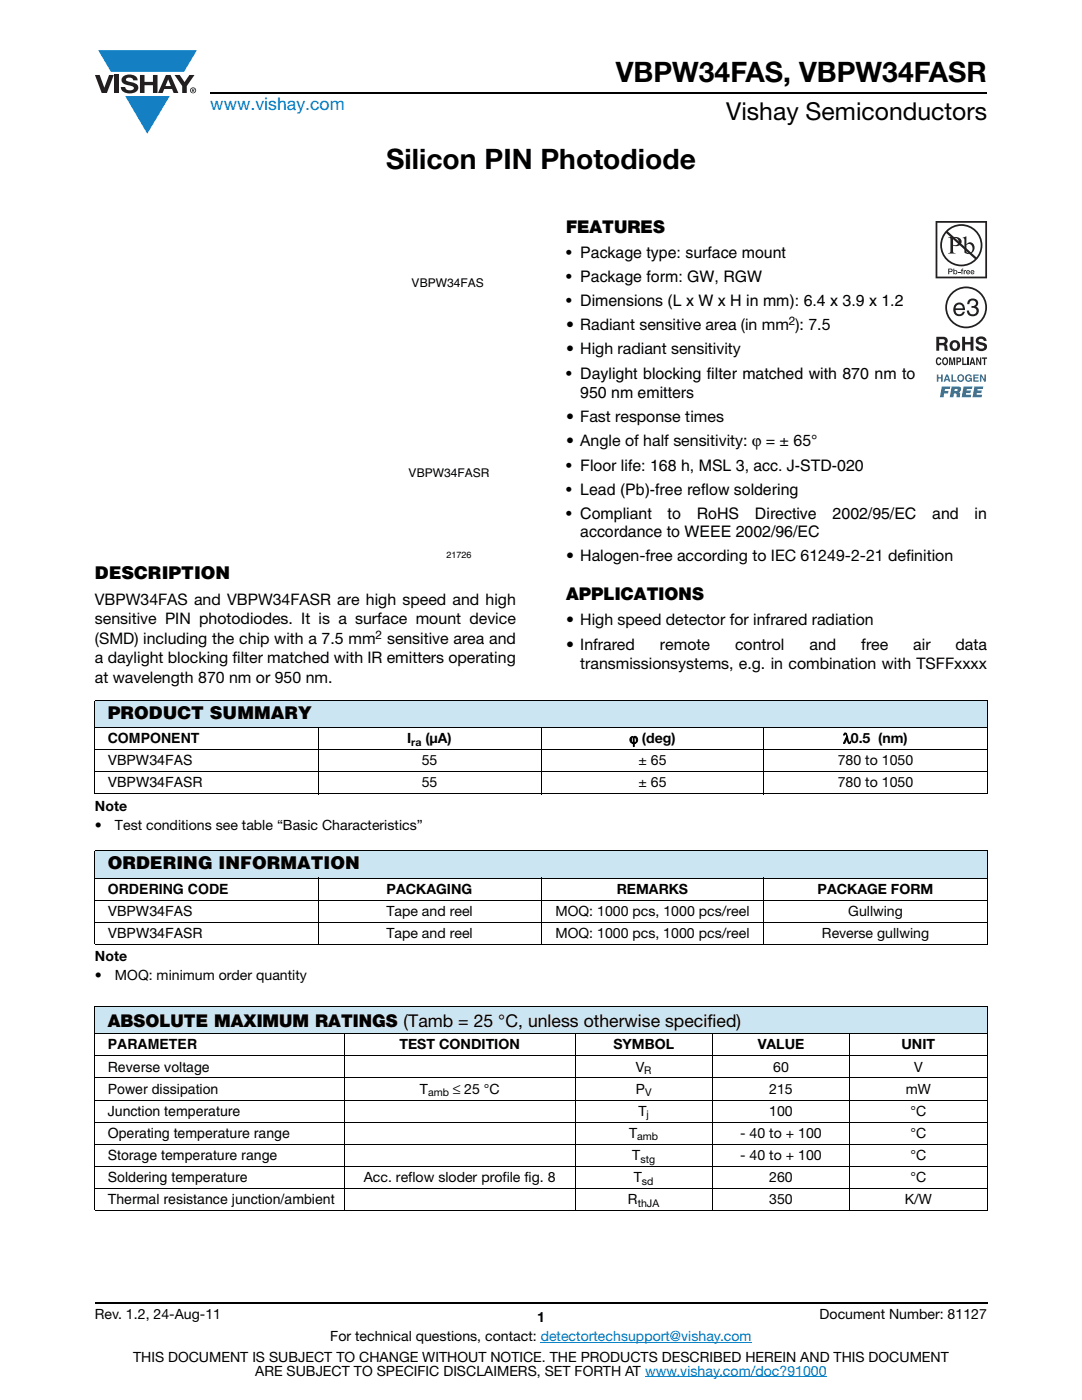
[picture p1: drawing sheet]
<svg xmlns="http://www.w3.org/2000/svg" width="216mm" height="279mm" viewBox="0 0 216 279" stroke-linecap="round" stroke-linejoin="round" font-family="sans-serif">
<defs><g id="words">
<g font-size="5.6">
<text x="122.9" y="16.4">VBPW34FAS, VBPW34FASR</text>
<text x="77" y="33.8">Silicon PIN Photodiode</text>
</g>
<text font-size="4.9" x="144.9" y="24">Vishay Semiconductors</text>
<text font-size="3.5" fill="#007ec4" x="42" y="21.9">www.vishay.com</text>
<g font-size="3.5">
<text x="112.9" y="46.5">FEATURES</text>
<text x="18.9" y="115.6">DESCRIPTION</text>
<text x="112.9" y="119.7">APPLICATIONS</text>
<text x="21.5" y="143.5">PRODUCT SUMMARY</text>
<text x="21.5" y="173.5">ORDERING INFORMATION</text>
<text x="21.5" y="204.9">ABSOLUTE MAXIMUM RATINGS (Tamb = 25 °C, unless otherwise specified)</text>
</g>
<g font-size="3.2">
<text x="112.9" y="51.5">• Package type: surface mount</text>
<text x="112.9" y="56.3">• Package form: GW, RGW</text>
<text x="112.9" y="61">• Dimensions (L x W x H in mm): 6.4 x 3.9 x 1.2</text>
<text x="112.9" y="65.8">• Radiant sensitive area (in mm ): 7.5</text>
<text x="112.9" y="70.7">• High radiant sensitivity</text>
<text x="112.9" y="75.7">• Daylight blocking filter matched with 870 nm to</text>
<text x="115.8" y="79.4">950 nm emitters</text>
<text x="112.9" y="84.2">• Fast response times</text>
<text x="112.9" y="89.1">• Angle of half sensitivity: ϕ = ± 65°</text>
<text x="112.9" y="94">• Floor life: 168 h, MSL 3, acc. J-STD-020</text>
<text x="112.9" y="98.8">• Lead (Pb)-free reflow soldering</text>
<text x="112.9" y="103.5">• Compliant</text>
<text x="115.8" y="107.3">accordance to WEEE 2002/96/EC</text>
<text x="133.2" y="103.5">to</text>
<text x="139" y="103.5">RoHS</text>
<text x="150.6" y="103.5">Directive</text>
<text x="166.1" y="103.5">2002/95/EC</text>
<text x="186" y="103.5">and</text>
<text x="194.5" y="103.5">in</text>
<text x="112.9" y="112">• Halogen-free according to IEC 61249-2-21 definition</text>
<text x="18.9" y="120.7">VBPW34FAS and VBPW34FASR are high speed and high</text>
<text x="18.9" y="124.6">sensitive PIN photodiodes. It is a surface mount device</text>
<text x="112.9" y="124.7">• High speed detector for infrared radiation</text>
<text x="18.9" y="128.4">(SMD) including the chip with a 7.5 mm</text>
<text x="77.2" y="128.4">sensitive area and</text>
<text x="112.9" y="129.7">• Infrared</text>
<text x="131.7" y="129.7">remote</text>
<text x="146.7" y="129.7">control</text>
<text x="161.5" y="129.7">and</text>
<text x="171.9" y="129.7">free</text>
<text x="182.2" y="129.7">air</text>
<text x="190.7" y="129.7">data</text>
<text x="18.9" y="132.3">a daylight blocking filter matched with IR emitters operating</text>
<text x="18.9" y="136.2">at wavelength 870 nm or 950 nm.</text>
<text x="115.8" y="133.5">transmissionsystems, e.g. in combination with TSFFxxxx</text>
</g>
<g font-size="2.8">
<text x="21.5" y="148.4">COMPONENT</text>
<text x="81.2" y="148.4">I</text>
<text x="84.9" y="148.4">(μA)</text>
<text x="125.6" y="148.4">ϕ (deg)</text>
<text x="168.2" y="148.4">λ0.5 (nm)</text>
<text x="21.5" y="152.8">VBPW34FAS</text>
<text x="84.1" y="152.8">55</text>
<text x="127.4" y="152.8">± 65</text>
<text x="167.2" y="152.8">780 to 1050</text>
<text x="18.9" y="161.8">Note</text>
<text x="21.5" y="157.2">VBPW34FASR</text>
<text x="84.1" y="157.2">55</text>
<text x="127.4" y="157.2">± 65</text>
<text x="167.2" y="157.2">780 to 1050</text>
<text x="18.9" y="165.6">•</text>
<text x="22.9" y="165.6">Test conditions see table “Basic Characteristics”</text>
<text x="21.5" y="178.4">ORDERING CODE</text>
<text x="77.2" y="178.4">PACKAGING</text>
<text x="123.1" y="178.4">REMARKS</text>
<text x="163.2" y="178.4">PACKAGE FORM</text>
<text x="21.5" y="182.8">VBPW34FAS</text>
<text x="77.1" y="182.8">Tape and reel</text>
<text x="110.8" y="182.8">MOQ: 1000 pcs, 1000 pcs/reel</text>
<text x="169.2" y="182.8">Gullwing</text>
<text x="18.9" y="191.8">Note</text>
<text x="21.5" y="187.2">VBPW34FASR</text>
<text x="77.1" y="187.2">Tape and reel</text>
<text x="110.8" y="187.2">MOQ: 1000 pcs, 1000 pcs/reel</text>
<text x="164" y="187.2">Reverse gullwing</text>
<text x="18.9" y="195.7">•</text>
<text x="22.9" y="195.7">MOQ: minimum order quantity</text>
<text x="21.5" y="209.4">PARAMETER</text>
<text x="79.7" y="209.4">TEST CONDITION</text>
<text x="122.4" y="209.4">SYMBOL</text>
<text x="151.2" y="209.4">VALUE</text>
<text x="179.9" y="209.4">UNIT</text>
<text x="21.5" y="213.8">Reverse voltage</text>
<text x="126.9" y="213.8">V</text>
<text x="154.3" y="213.8">60</text>
<text x="182.4" y="213.8">V</text>
<text x="21.5" y="218.3">Power dissipation</text>
<text x="83.8" y="218.3">T</text>
<text x="90.4" y="218.3">≤ 25 °C</text>
<text x="126.9" y="218.3">P</text>
<text x="153.5" y="218.3">215</text>
<text x="180.7" y="218.3">mW</text>
<text x="21.5" y="222.7">Junction temperature</text>
<text x="21.5" y="227.1">Operating temperature range</text>
<text x="125.5" y="227.1">T</text>
<text x="127.4" y="222.7">T</text>
<text x="147.7" y="227.1">- 40 to + 100</text>
<text x="153.5" y="222.7">100</text>
<text x="181.7" y="222.7">°C</text>
<text x="181.7" y="227.1">°C</text>
<text x="21.5" y="231.5">Storage temperature range</text>
<text x="126.2" y="231.5">T</text>
<text x="147.7" y="231.5">- 40 to + 100</text>
<text x="181.7" y="231.5">°C</text>
<text x="21.5" y="235.9">Soldering temperature</text>
<text x="72.6" y="235.9">Acc. reflow sloder profile fig. 8</text>
<text x="126.5" y="235.9">T</text>
<text x="153.5" y="235.9">260</text>
<text x="181.7" y="235.9">°C</text>
<text x="21.5" y="240.3">Thermal resistance junction/ambient</text>
<text x="125.3" y="240.3">R</text>
<text x="153.5" y="240.3">350</text>
<text x="180.5" y="240.3">K/W</text>
<text x="18.9" y="263.3">Rev. 1.2, 24-Aug-11</text>
<text x="107.2" y="263.8">1</text>
<text x="163.6" y="263.3">Document Number: 81127</text>
<text x="65.9" y="267.7">For technical questions, contact: detectortechsupport@vishay.com</text>
<text x="26.5" y="271.7">THIS DOCUMENT IS SUBJECT TO CHANGE WITHOUT NOTICE. THE PRODUCTS DESCRIBED HEREIN AND THIS DOCUMENT</text>
<text x="50.9" y="274.6">ARE SUBJECT TO SPECIFIC DISCLAIMERS, SET FORTH AT www.vishay.com/doc?91000</text>
</g>
<g font-size="2.4">
<text x="82.1" y="57.4">VBPW34FAS</text>
<text x="157.4" y="64.9">2</text>
<text x="81.5" y="95.2">VBPW34FASR</text>
<text x="75" y="127.5">2</text>
</g>
<g font-size="2.1">
<text x="82.1" y="148.9">ra</text>
<text x="128.6" y="214.4">R</text>
<text x="85.4" y="218.8">amb</text>
<text x="128.7" y="218.8">V</text>
<text x="127.1" y="227.6">amb</text>
<text x="129" y="223.2">j</text>
<text x="127.8" y="232">stg</text>
<text x="128.1" y="236.4">sd</text>
<text x="127.3" y="240.8">thJA</text>
</g>
<text font-size="1.8" x="89.1" y="111.3">21726</text>
</g></defs>
<g fill="#147fc3">
<path d="M19.6 10h19.7l-2.6 4.3h-1.1h-13.5z"/>
<path d="M25 19.2h8.9l-4.5 7.5z"/>
</g>
<g fill="#231f20">
<path d="M18.9 15h1l.9 2.5 1-2.5h.9l-1.4 3.6h-1z"/>
<path d="M22.9 15h.9v3.6h-.9z"/>
<path d="M24.6 15.3a2.1 2.1 0 0 1 2.8 .3l.1 .4h-.9a.79 .79 0 0 0-.7-.5 .79 .79 0 0 0-.8 .4l.3 .3 1 .2a1.08 1.08 0 0 1 1.2 1 1.08 1.08 0 0 1-1.1 1.2 1.73 1.73 0 0 1-2.4-1.2h.9a.96 .96 0 0 0 .8 .6 .96 .96 0 0 0 .9-.4 1.31 1.31 0 0 0-1.2-.6 1.03 1.03 0 0 1-1.1-.6 1.03 1.03 0 0 1 .2-1.1z"/>
<path d="M27.9 15h.9v1.3h1.7v-1.3h.9v3.6h-.9v-1.6h-1.7v1.6h-.9z"/>
<path d="M34.8 15h1.1l.9 1.4 1-1.4h1l-1.5 2.2v1.4h-.9v-1.4z"/>
<path d="M33.6 15.9l.5 1.3h-1.1zM33.1 15l-1.6 3.6h1l.3-.8h1.5l.3 .8h1l-1.6-3.6z"/>
<path d="M38.1 18a.46 .46 0 0 1 .9 0 .46 .46 0 0 1-.9 0zM37.9 18a.6 .6 0 0 0 1.2 0 .6 .6 0 0 0-1.2 0z"/>
<path d="M38.4 17.8h.2v.2h-.2zM38.3 17.7v.7h.1v-.3l.4 .3-.2-.3 .2-.2-.1-.2z"/>
</g>
<path d="M42 18.6h155M18.9 260h178.1" fill="none" stroke="#000" stroke-width=".36"/>
<path d="M107.9 267.9h42.1M128.7 274.8h36.3" fill="none" stroke="#007ec4" stroke-width=".2"/>
<g fill="#fff">
<path d="M27.8 42.9h69.9v68.8h-69.9z"/>
<path d="M186.7 44.1h10.3v35.2h-10.3z"/>
</g>
<g fill="#3853a3">
<path d="M186.9 74.7h.3v.6h.6v-.6h.3v1.5h-.3v-.7h-.6v.7h-.3z"/>
<path d="M189.8 74.7h.3v1.2h.8v.3h-1.1z"/>
<path d="M192.7 74.9a.68 .68 0 0 1 1.2 .3l-.8-.2a.55 .55 0 0 0-.2 .5 .55 .55 0 0 0 .4 .5l.4-.4h-.4v-.2h.6v.8h-.2v-.2a.71 .71 0 0 1-1 0 .71 .71 0 0 1 0-1.1z"/>
<path d="M194.2 74.7h1.1v.3h-.8v.3h.7v.2h-.7v.4h.8v.3h-1.1z"/>
<path d="M195.5 74.7h.3l.6 1v-1h.3v1.5h-.3l-.6-1v1h-.3z"/>
<path d="M187.9 77.1h1.7l-.1 .5h-.9l-.1 .4h.8l-.1 .5h-.8l-.1 .8h-.7z"/>
<path d="M192.3 77.1h1.7l-.1 .5h-1l-.1 .3h.9l-.1 .5h-.8l-.1 .4h1.1l-.1 .5h-1.8z"/>
<path d="M194.4 77.1h1.8l-.1 .5h-1l-.1 .3h.9l-.1 .5h-.9v.4h1.1l-.1 .5h-1.8z"/>
<path d="M189 75.1l-.2 .5h.3zM188.8 74.7h.3l.6 1.5h-.4l-.1-.3h-.5l-.1 .3h-.3z"/>
<path d="M191.2 75.5a.5 .5 0 0 0 1 0 .5 .5 0 0 0-1 0zM190.9 75.4a.75 .75 0 0 1 1.5 0 .75 .75 0 0 1-1.5 0z"/>
<path d="M190.5 77.6l-.1 .5 .6-.1v-.3zM189.9 77.1l1.7 .2a.63 .63 0 0 1-.3 1l.3 .2v.8h-.7v-.6l-.3-.2h-.2l-.2 .8h-.7z"/>
</g>
<g fill="#231f20">
<path d="M192 67.2h.6v1.1h1.1v-1.1h.5v2.8h-.5v-1.3h-1.1v1.3h-.6z"/>
<path d="M195 67.4a1.15 1.15 0 0 1 1.9 .6h-.6v-.1a.68 .68 0 0 0-1-.1v.3l.2 .1a1.29 1.29 0 0 1 1.5 1 1.17 1.17 0 0 1-1.2 .9 1.17 1.17 0 0 1-1.1-1h.5l.1 .2a.67 .67 0 0 0 1.1-.1l-.3-.2-.5-.2a.82 .82 0 0 1-.9-.5 .82 .82 0 0 1 .3-.9z"/>
<path d="M186.9 71.5l.4-.2 .3 .1 .2 .4-.6-.2a.66 .66 0 0 0 .1 1l.3-.3h.2a.54 .54 0 0 1-.4 .6 .54 .54 0 0 1-.6-.5z"/>
<path d="M189.4 71.3h.4l.2 1.2 .2-1.2h.4v1.6h-.3v-1.3l-.2 1.3h-.2l-.3-1.3v1.3h-.2z"/>
<path d="M192 71.3h.3v1.3h.6v.3h-.9z"/>
<path d="M193 71.3h.3v1.6h-.3z"/>
<path d="M194.8 71.3h.3l.5 1.1v-1.1h.2v1.6h-.3l-.5-1.1v1.1h-.2z"/>
<path d="M195.9 71.3h1.1v.3h-.4v1.3h-.3v-1.3h-.4z"/>
<path d="M193.3 59.8a1.07 1.07 0 0 1 1.3-.1 1.07 1.07 0 0 1 .5 1.2l-.4 .3a1.06 1.06 0 0 1 .5 1.4 1.06 1.06 0 0 1-1.4 .5l-.2-.1a1.02 1.02 0 0 1-.7-1h.5a.71 .71 0 0 0 .9 .7 .71 .71 0 0 0 .3-1.2l-.7-.1v-.3a.59 .59 0 0 0 .8-.4 .59 .59 0 0 0-.6-.7 .66 .66 0 0 0-.7 .7h-.4z"/>
<path d="M191.2 54.2h.4v.2h-.4z"/>
<path d="M191.9 53.6h.3l-.2 .2 .2 .1v.1h-.2v.7h-.1v-.7h-.2z"/>
<path d="M192.3 53.9h.2v.2l.3-.2v.2h-.3v.6h-.2z"/>
<path d="M187.4 67.7v.7h.9a.39 .39 0 0 0 .1-.6zM186.8 67.2h1.4a.79 .79 0 0 1 .8 .4 .79 .79 0 0 1-.1 .9l-.2 .2a.98 .98 0 0 1 .4 1.2l.1 .1h-.7l-.2-1-.9-.1v1.1h-.6z"/>
<path d="M190.3 68.4a.63 .63 0 0 0-.3 .8 .63 .63 0 0 0 .8 .3 .63 .63 0 0 0 .2-.7 .63 .63 0 0 0-.7-.4zM189.5 69a1.09 1.09 0 0 1 2.1 0 1.09 1.09 0 0 1-2.1 0z"/>
<path d="M188.4 71.6a.64 .64 0 0 0 .2 1h.1a.64 .64 0 0 0-.1-1zM188.2 71.4l.2-.1a.56 .56 0 0 1 .7 .4 .82 .82 0 0 1-.5 1.2h-.2a.89 .89 0 0 1-.2-1.5z"/>
<path d="M191.1 71.6v.4h.4v-.4zM190.8 71.3h.6a.5 .5 0 0 1 .4 .5 .5 .5 0 0 1-.4 .5h-.3v.6h-.3z"/>
<path d="M194 71.7l-.1 .6h.3zM193.9 71.3h.3l.4 1.6h-.3v-.4h-.5l-.1 .4h-.3z"/>
<path d="M189 61.3a3.8 3.8 0 0 1 7.6 0 3.8 3.8 0 0 1-7.6 0zM188.6 61.3a4.2 4.2 0 0 0 8.4 0 4.2 4.2 0 0 0-8.4 0z"/>
<path d="M190.9 61l-.2 .5h1.4a.7 .7 0 0 0-.4-.7 .7 .7 0 0 0-.8 .2zM190.7 60.7a1.18 1.18 0 0 1 1.4-.1 1.18 1.18 0 0 1 .5 1.3h-1.9a.73 .73 0 0 0 .5 .8 .73 .73 0 0 0 .9-.5h.4a1.21 1.21 0 0 1-1.6 .8 1.21 1.21 0 0 1-.6-1.6z"/>
<path d="M187 44.5h9.6v10.7h-9.6zM186.7 44.1v11.5h10.3v-11.5z"/>
<path d="M189.4 53.8v.3h.4v-.3zM189.2 53.6l.7 .1 .2 .3-.2 .2-.5 .1v.4h-.2z"/>
<path d="M190.4 54.3a.26 .26 0 0 0 .5 0 .26 .26 0 0 0-.5 0zM190.2 53.6h.2v.4a.38 .38 0 0 1 .5 .1 .38 .38 0 0 1 0 .5 .38 .38 0 0 1-.5 0l-.2 .1z"/>
<path d="M193 54.1v.2h.4l-.2-.3zM193 54h.4l.2 .4h-.6v.1h.5a.42 .42 0 0 1-.6 .1 .42 .42 0 0 1 .1-.6z"/>
<path d="M193.9 54.1l-.1 .2h.5l-.3-.3zM193.8 54h.5l.1 .4h-.6l.1 .1h.5a.42 .42 0 0 1-.6 .1 .42 .42 0 0 1 0-.6z"/>
<path d="M190.2 47.5v1.4a.75 .75 0 0 0 1.1-.7 .75 .75 0 0 0-1.1-.7zM189.2 47.3a2.81 2.81 0 0 1 2.4 .3 .97 .97 0 0 1 0 1.3 .97 .97 0 0 1-1.2 .2l-.2-.1v1.1v.3l.5 .2h-1.5l.3-.1 .1-.4v-2.3v-.2z"/>
<path d="M192.8 48.9v1.4l.2 .1a.72 .72 0 0 0 .8 0 .72 .72 0 0 0 .3-.8 .72 .72 0 0 0-.4-.8 .72 .72 0 0 0-.9 .1zM192.1 47.5l.7-.3v1.6a.89 .89 0 0 1 1.1-.4 .89 .89 0 0 1 .6 1 1.23 1.23 0 0 1-.7 1.2 1.23 1.23 0 0 1-1.4-.2v-2.7z"/>
<path d="M189.1 46.2a3.9 3.9 0 0 1 5.3-.1 3.9 3.9 0 0 1 .4 5.3zM188.8 46.5l5.7 5.2a3.9 3.9 0 0 1-5.3 .1 3.9 3.9 0 0 1-.4-5.3zM187.6 48.9a4.2 4.2 0 0 0 8.4 0 4.2 4.2 0 0 0-8.4 0z"/>
</g>
<path d="M18.9 139.7h178.1v5.5h-178.1z" fill="#cce5f3"/>
<g fill="#fff">
<path d="M18.9 145.2h44.6v4.4h-44.6z"/>
<path d="M63.5 145.2h44.4v4.4h-44.4z"/>
<path d="M107.9 145.2h44.5v4.4h-44.5z"/>
<path d="M152.4 145.2h44.6v4.4h-44.6z"/>
</g>
<path d="M18.9 169.8h178.1v5.5h-178.1z" fill="#cce5f3"/>
<g fill="#fff">
<path d="M18.9 175.3h44.6v4.4h-44.6z"/>
<path d="M63.5 175.3h44.4v4.4h-44.4z"/>
<path d="M107.9 175.3h44.5v4.4h-44.5z"/>
<path d="M152.4 175.3h44.6v4.4h-44.6z"/>
</g>
<path d="M18.9 200.8h178.1v5.5h-178.1z" fill="#cce5f3"/>
<g fill="#fff">
<path d="M18.9 206.3h49.9v4.4h-49.9z"/>
<path d="M68.8 206.3h45.9v4.4h-45.9z"/>
<path d="M114.7 206.3h27.4v4.4h-27.4z"/>
<path d="M142.1 206.3h27.4v4.4h-27.4z"/>
<path d="M169.5 206.3h27.5v4.4h-27.5z"/>
</g>
<g fill="none" stroke="#000" stroke-width=".2">
<path d="M18.9 139.7h178.1M18.9 139.8v18.6M197 139.8v18.6M18.9 145.2h178.1M18.9 149.6h178.1M18.9 154.1h178.1M18.9 158.5h178.1M63.5 145.1v13.5M107.9 145.1v13.5M152.4 145.1v13.5M18.9 169.8h178.1M18.9 175.3h178.1"/>
<path d="M18.9 179.7h178.1M18.9 169.8v18.6M63.5 175.2v13.4M107.9 175.2v13.4M152.4 175.2v13.4M197 169.8v18.6M18.9 184.1h178.1M18.9 188.5h178.1M18.9 200.8h178.1M18.9 206.3h178.1M18.9 210.7h178.1M18.9 215.1h178.1"/>
<path d="M18.9 219.6h178.1M18.9 200.9v40.6M68.8 206.2v35.5M114.7 206.2v35.5M142.1 206.2v35.5M169.5 206.2v35.5M197 200.9v40.6M18.9 224h178.1M18.9 228.4h178.1M18.9 232.8h178.1M18.9 237.2h178.1M18.9 241.6h178.1"/>
</g>
<use href="#words"/>
</svg>
